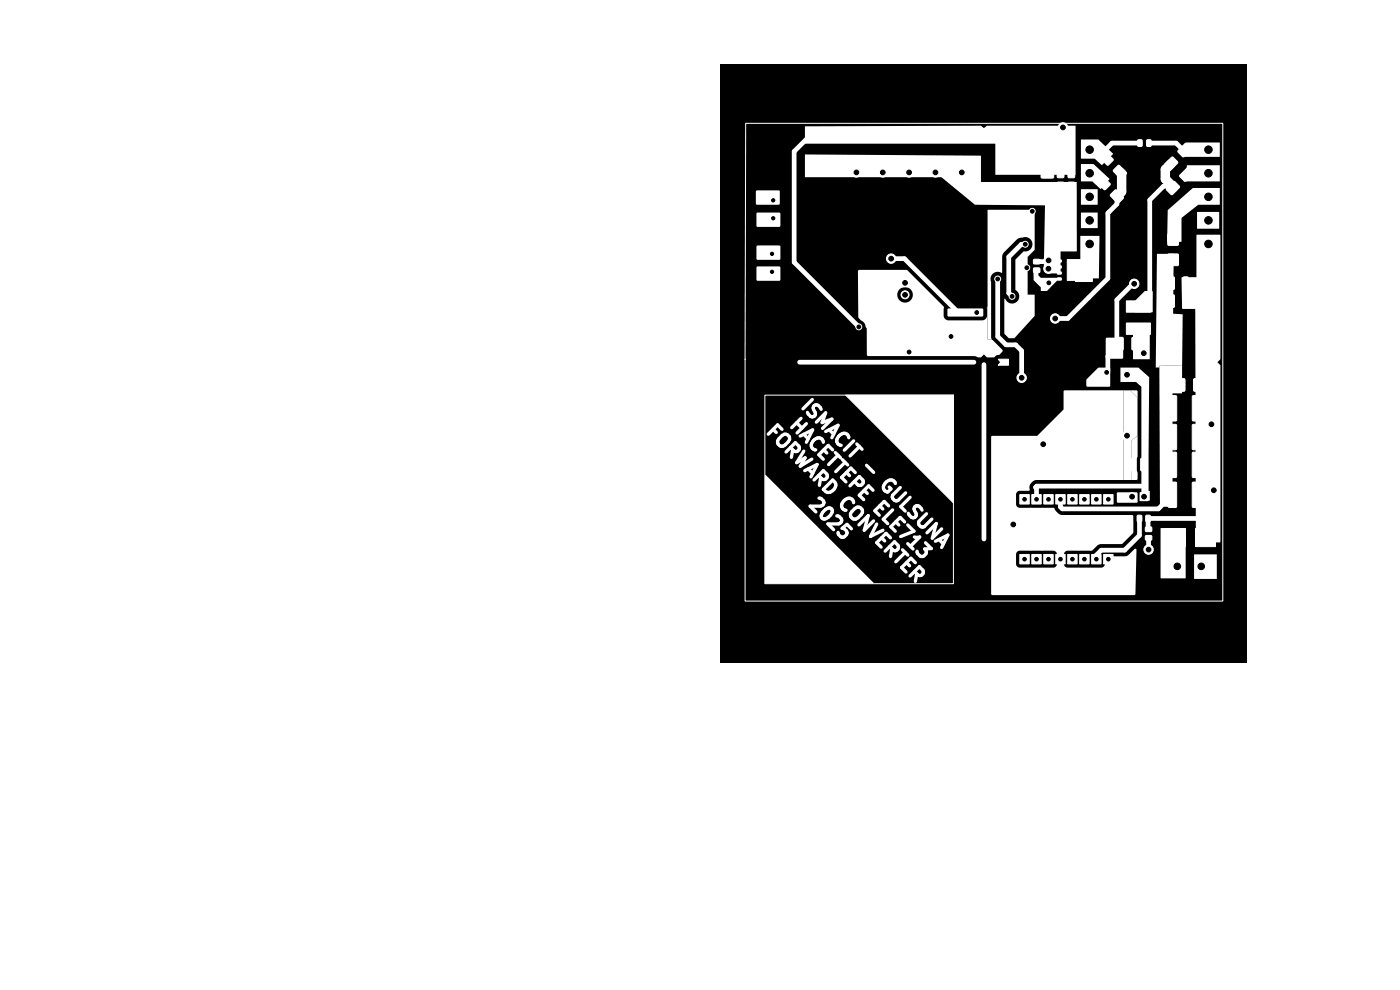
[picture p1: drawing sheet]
<svg xmlns="http://www.w3.org/2000/svg" width="297mm" height="210mm" viewBox="0 0 297 210" stroke-linecap="round" stroke-linejoin="round" font-family="sans-serif">
<defs><g id="words">
<g font-size="3.9" fill="#fff">
<text x="166.7" y="90" transform="rotate(45 166.7 90)">HACETTEPE</text>
<text x="169.1" y="86" transform="rotate(45 169.1 86)">ISMACIT</text>
<text x="161.7" y="91.4" transform="rotate(45 161.7 91.4)">FORWARD CONVERTER</text>
<text x="182.9" y="99.8" transform="rotate(45 182.9 99.8)">-</text>
<text x="170.8" y="106.8" transform="rotate(45 170.8 106.8)">2025</text>
<text x="187.9" y="104.8" transform="rotate(45 187.9 104.8)">GULSUNA</text>
<text x="185.4" y="108.7" transform="rotate(45 185.4 108.7)">ELE713</text>
</g>
</g></defs>
<path d="M152.9 13.7h111.6v126.8h-111.6z" fill="#000"/>
<path d="M158.2 26.2h101.2v101.3h-101.3zM162.3 83.8h40v40h-40zM255.6 102.9l.1 .1" fill="none" stroke="#fff" stroke-width=".21"/>
<g fill="#fff" stroke="#fff" stroke-width=".21">
<path d="M211.8 76.2h2.1v1.3h-2.1l.5-.7z"/>
<path d="M179.4 83.8h22.9v22.9z"/>
<path d="M162.4 100.8l22.8 22.9h-22.8z"/>
<path d="M242.9 61.8h1.5v4.4h-3.5v-2.3z"/>
<path d="M216.3 104.9h2v2h-2z"/>
<path d="M218.9 104.9h2v2h-2z"/>
<path d="M221.4 104.9h2v2h-2z"/>
<path d="M224 104.9h2v2h-2z"/>
<path d="M226.5 104.9h2v2h-2z"/>
<path d="M229 104.9h2v2h-2z"/>
<path d="M231.6 104.9h2v2h-2z"/>
<path d="M234.1 104.9h2v2h-2z"/>
<path d="M234.1 117.6h2v2h-2z"/>
<path d="M231.6 117.6h2v2h-2z"/>
<path d="M229 117.6h2v2h-2z"/>
<path d="M226.5 117.6h2v2h-2z"/>
<path d="M224 117.6h2v2h-2z"/>
<path d="M221.4 117.6h2v2h-2z"/>
<path d="M218.9 117.6h2v2h-2z"/>
<path d="M216.3 117.6h2v2h-2z"/>
<path d="M241.4 29.7l.7-.1 .2 .2v1l-.1 .3h-.6l-.3-.2z"/>
<path d="M243.3 29.7l.7-.1 .2 .2v1l-.1 .3h-.6l-.3-.2z"/>
<path d="M243 111.8h1.2l.2 .2-.1 .6-.2 .2h-1l-.1-.3z"/>
<path d="M243 113.7l1.2-.1 .2 .2-.1 .7-.2 .1h-1l-.1-.2z"/>
<path d="M191.2 59.2h1.7v1.7h-1.7z"/>
<path d="M163.1 57h1.4v1.4h-1.4z"/>
<path d="M163.3 41.8h1.4v1.4h-1.4z"/>
<path d="M241.9 104.5h1.7v1.7h-1.7z"/>
<path d="M219.3 56.9l1.2-.1 .1 .3v.6l-.2 .1h-1l-.2-.2z"/>
<path d="M219.3 55.1l1.2-.1 .1 .2v.7l-.2 .1h-1l-.2-.2z"/>
<path d="M247.2 112.1h4.3v3.9h-4.3z"/>
<path d="M253.6 112.1h4.3v3.9h-4.3z"/>
<path d="M253 102.3h1.5l.2 .1v5l-.1 .2-1.4 .1-.3-.2z"/>
<path d="M247.9 102.3h1.5l.2 .1v5l-.1 .2-1.4 .1-.3-.2z"/>
<path d="M220.9 36.7h2.5l.1 .2v.7l-.2 .2h-2.3l-.2-.3z"/>
<path d="M220.9 39.7l2.5-.1 .1 .2v.8l-.2 .1h-2.3l-.2-.2z"/>
<path d="M253 90.1l1.5-.1 .2 .2v5l-.1 .2h-1.4l-.3-.1z"/>
<path d="M247.9 90.1l1.5-.1 .2 .2v5l-.1 .2h-1.4l-.3-.1z"/>
<path d="M224.3 36.8l1.3-.1 .1 .3v.6l-.2 .1h-1.1l-.1-.2z"/>
<path d="M224.3 38.7l1.3-.1 .1 .3v.6l-.2 .1h-1.1l-.1-.2z"/>
<path d="M226.6 36.8l1.2-.1 .2 .3v.6l-.2 .1h-1.1l-.1-.2z"/>
<path d="M226.6 38.7l1.2-.1 .2 .3v.6l-.2 .1h-1.1l-.1-.2z"/>
<path d="M251 58.8l.9-.1 .2 .2v2.3l-.1 .2h-.8l-.2-.1z"/>
<path d="M248.1 58.8l.8-.1 .2 .2 .1 2.3-.2 .2h-.7l-.3-.1z"/>
<path d="M248.9 38.6h.4l1 1-1.7 1.7-1.2-1.2z"/>
<path d="M251.7 35.7h.4l1 1.1-1.7 1.7-1.2-1.2z"/>
<path d="M247.8 49.6h2.1v2.4h-2.1z"/>
<path d="M247.8 53.9h2.1v2.4h-2.1z"/>
<path d="M226.4 55.1h4.6v4.4h-4.6z"/>
<path d="M224.4 59l.7-.1 .1 .5h-.8z"/>
<path d="M224.4 57.7h.7l.1 .4-.8 .1z"/>
<path d="M224.4 56.4h.7l.1 .4-.8 .1z"/>
<path d="M224.4 55.2l.7-.1 .1 .4-.8 .1z"/>
<path d="M253 96l1.5-.1 .2 .2v5l-.1 .2h-1.4l-.3-.1z"/>
<path d="M247.9 96l1.5-.1 .2 .2v5l-.1 .2h-1.4l-.3-.1z"/>
<path d="M236.2 36l1-.9h.2l1.5 1.4 .1 .3-1 1-.3 .1-1.5-1.5z"/>
<path d="M234.3 32.3h.4l1.5 1.5-.1 .3-1 .9h-.3l-1.4-1.5v-.3z"/>
<path d="M242 97.3l.9-.1 .2 .2v2.3l-.1 .2h-.8l-.2-.2z"/>
<path d="M239.1 97.3l.8-.1 .3 .2v2.3l-.2 .2h-.7l-.3-.2z"/>
<path d="M248.8 118.4l1.7-.1 .3 .2v3.2l-.2 .2h-1.6l-.3-.1z"/>
<path d="M253.3 80.4l.8-.1 .2 .2v2.3l-.1 .2h-.8l-.2-.1z"/>
<path d="M250.3 80.4l.8-.1 .3 .2v2.3l-.2 .2h-.7l-.2-.1z"/>
<path d="M251 62.6l.9-.1 .2 .2v2.3l-.1 .2h-.8l-.2-.1z"/>
<path d="M248.1 62.6l.8-.1 .2 .2 .1 2.3-.2 .2h-.7l-.3-.1z"/>
<path d="M240.2 71.6l.8-.1 .2 .2 .1 2.3-.2 .2h-.7l-.3-.1z"/>
<path d="M237.2 71.6l.9-.1 .2 .2v2.3l-.2 .2h-.7l-.2-.1z"/>
<path d="M235.6 41.2l.9-.9h.3l1.5 1.4v.3l-.9 1-.3 .1-1.5-1.5z"/>
<path d="M232.8 38.4l.9-.9 .3-.1 1.5 1.5v.3l-1 1h-.2l-1.5-1.4z"/>
<path d="M243.1 109.4l.7-.1 .3 .1v1l-.2 .3h-.6l-.2-.2z"/>
<path d="M241.3 109.4l.7-.1 .2 .1v1l-.1 .3h-.6l-.3-.2z"/>
<path d="M253 84l1.5-.1 .2 .2v5l-.1 .2h-1.4l-.2-.1z"/>
<path d="M247.9 84l1.5-.1 .2 .2v5l-.1 .2h-1.4l-.2-.1z"/>
<path d="M247.1 34.8l1.6-1.5 1.2 1.2-1.7 1.6-1.1-1z"/>
<path d="M249.9 31.9l1.6-1.4 1.2 1.1-1.7 1.7-1.1-1z"/>
<path d="M239 68.5h5.1v2.4h-5.1z"/>
<path d="M239 63.8h5.1v2.4h-5.1z"/>
<circle cx="217.3" cy="105.9" r=".38"/>
<circle cx="219.9" cy="105.9" r=".38"/>
<circle cx="222.4" cy="105.9" r=".38"/>
<circle cx="225" cy="105.9" r=".38"/>
<circle cx="227.5" cy="105.9" r=".38"/>
<circle cx="230" cy="105.9" r=".38"/>
<circle cx="232.6" cy="105.9" r=".38"/>
<circle cx="235.1" cy="105.9" r=".38"/>
<circle cx="235.1" cy="118.6" r=".38"/>
<circle cx="232.6" cy="118.6" r=".38"/>
<circle cx="230" cy="118.6" r=".38"/>
<circle cx="227.5" cy="118.6" r=".38"/>
<circle cx="225" cy="118.6" r=".38"/>
<circle cx="222.4" cy="118.6" r=".38"/>
<circle cx="219.9" cy="118.6" r=".38"/>
<circle cx="217.3" cy="118.6" r=".38"/>
<circle cx="192" cy="60" r=".5"/>
<circle cx="192" cy="62.5" r=".5"/>
<circle cx="163.8" cy="53.8" r=".35"/>
<circle cx="163.8" cy="57.7" r=".35"/>
<circle cx="256.4" cy="31.7" r=".8"/>
<circle cx="256.4" cy="36.7" r=".8"/>
<circle cx="256.4" cy="41.7" r=".8"/>
<circle cx="256.4" cy="46.7" r=".8"/>
<circle cx="256.4" cy="51.7" r=".8"/>
<circle cx="231.2" cy="31.7" r=".8"/>
<circle cx="231.2" cy="36.7" r=".8"/>
<circle cx="231.2" cy="41.7" r=".8"/>
<circle cx="231.2" cy="46.7" r=".8"/>
<circle cx="231.2" cy="51.7" r=".8"/>
<circle cx="164" cy="46.3" r=".35"/>
<circle cx="164" cy="42.5" r=".35"/>
<circle cx="242.7" cy="105.4" r=".5"/>
<circle cx="240.2" cy="105.4" r=".5"/>
<circle cx="249.8" cy="120.1" r=".7"/>
<circle cx="254.8" cy="120.1" r=".7"/>
<circle cx="192" cy="62.5" r=".85"/>
<circle cx="163.8" cy="53.8" r=".7"/>
<circle cx="256.4" cy="31.7" r="1.27"/>
<circle cx="256.4" cy="36.7" r="1.27"/>
<circle cx="256.4" cy="41.7" r="1.27"/>
<circle cx="256.4" cy="46.7" r="1.27"/>
<circle cx="256.4" cy="51.7" r="1.27"/>
<circle cx="231.2" cy="31.7" r="1.27"/>
<circle cx="231.2" cy="36.7" r="1.27"/>
<circle cx="231.2" cy="41.7" r="1.27"/>
<circle cx="231.2" cy="46.7" r="1.27"/>
<circle cx="231.2" cy="51.7" r="1.27"/>
<circle cx="164" cy="46.3" r=".7"/>
<circle cx="240.2" cy="105.4" r=".85"/>
<circle cx="242.6" cy="74.9" r="1"/>
<circle cx="182.2" cy="69.3" r=".63"/>
<circle cx="215" cy="111.3" r="1"/>
<circle cx="221.3" cy="94.2" r="1"/>
<circle cx="192.9" cy="74.7" r=".63"/>
<circle cx="201.8" cy="71.4" r=".63"/>
<circle cx="207.2" cy="66.3" r=".63"/>
<circle cx="189.1" cy="54.9" r="1"/>
<circle cx="198.5" cy="36.6" r="1"/>
<circle cx="192.9" cy="36.6" r="1"/>
<circle cx="204" cy="36.6" r="1"/>
<circle cx="181.7" cy="36.6" r="1"/>
<circle cx="187.3" cy="36.6" r="1"/>
<circle cx="243.7" cy="116.6" r="1"/>
<circle cx="219" cy="44.8" r=".62"/>
<circle cx="217.8" cy="56.8" r=".63"/>
<circle cx="257" cy="90" r="1"/>
<circle cx="257.5" cy="104" r="1"/>
<circle cx="225.5" cy="27" r="1"/>
<circle cx="222.5" cy="60" r=".62"/>
<circle cx="234.8" cy="79" r=".63"/>
<circle cx="240.6" cy="60.2" r="1"/>
<circle cx="239.1" cy="79.5" r="1"/>
<circle cx="222.5" cy="55.2" r="1"/>
<circle cx="222.4" cy="57" r="1"/>
<circle cx="223.9" cy="67.6" r="1"/>
<circle cx="211.7" cy="59.2" r=".63"/>
<circle cx="214.7" cy="62.9" r=".63"/>
<circle cx="217.5" cy="51.8" r=".63"/>
<circle cx="239.1" cy="92.4" r="1"/>
<circle cx="216.7" cy="80.1" r="1"/>
</g>
<g fill="none" stroke="#fff" stroke-width="1">
<path d="M171.8 28.2v.6l-3.3 3.3v23.5l13.7 13.7M237.6 36.5l.6 .6M241.8 30.4h-5.9l-1.1 1.1v2.1M243.7 30.4h5.8l1.5 1.5h.3M248.8 39.9l-.4-.4h-1.6l-2.9 2.9v21l-.6 .6M189.1 54.9h2.8l11.4 11.4h3.9M211.7 59.2v12.2l1.7 1.8h2.1l1.2 1.2v5.7M217.5 51.8h-.8l-2.7 2.7v7.7l.7 .7M236.9 41.7v1.6l-1.9 1.9v13.9l-8.5 8.5h-2.6M169.6 76.8h37M208.7 77.3v37M240.6 60.2h-.2l-3.5 3.4v8.5l.8 .8-2.7 2.7v3.1l-.2 .3"/>
<path d="M241.7 110v3.6l-3.1 3.1h-5l-1 1.1v1M242.8 102.9l-.3 .2h-22.6l-.2 .3 .2 .2v2.5M243.7 112.3l-.1-2.3h11.2l.9 .9v2.1M243.7 114.1v2.5M248.7 105l-3 3h-20.3l-.4-.5v-1.4"/>
</g>
<path d="M254.8 119.4v1.5" fill="none" stroke="#fff" stroke-width="2.1"/>
<path d="M237.6 36.5l.3 .3v3.9l-1 1M248.5 34.7l-1.3 1.2v2.1l1.6 1.6v.3" fill="none" stroke="#fff" stroke-width="2"/>
<g fill="#fff">
<path d="M250 31.7l1.5-1.5h7.3v3.1h-7.5z"/>
<path d="M229.3 29.6h3.7l3.2 3.1-2.4 2.3-1.6-1.3-2.9-.1z"/>
<path d="M238.3 82.9h1.6l1.3 1.4v8.2l-1.2 1v8.3h-1.7z"/>
<path d="M234.6 71.7h3.6v4.3h-3.6z"/>
<path d="M247.7 44.6l5.4-4.7h5.7v3.5h-4.6l-3.6 2.8v5.1h-3z"/>
<path d="M245.9 77.6l4.9-.1v5.9h-2.1v24.2l-2.6-.2z"/>
<path d="M229.3 34.8h2.7l3.4 3.2-1.9 2.1-1.8-1.6h-2.4z"/>
<path d="M229.2 50l4 .1-.1 8.9-1.2 .1-.1 .7h-3.8v-4.7h1.2z"/>
<path d="M246.3 112l5.2 .1v10.6l-5.3-.1z"/>
<path d="M237.7 78h3.8l2.3 2-.1 24.1 .2 .1v2h-1.8v-24.2l-1.1-1h-3.3z"/>
<path d="M219.2 57.2h1.1v1.2l.5 .5h3.9v.5h-.3l-2.3 2.3h-1.3v-.7l-1.5-1.6z"/>
<path d="M245.4 53.9h3.6l-.1 12.6 2 .2-.1 11.3v-.5l-4.9 .1v.4l-.7-.1z"/>
<path d="M170.8 32.8l37.3 .2v5.6h20.3v14.7h-3.4v4.7h-2.5l-1.1-1 .1-1h-1.2v-1h1.2l.2-11.4-14.9-.2-7.1-5.8h-28.9z"/>
<path d="M251.8 35.1h7v3.4h-7.2z"/>
<path d="M201.1 65.5l7.2-.1 .3 .3v1.2l-.3 .3h-7.1l-.2-.3z"/>
<path d="M240.4 70.4h3.5v5.8h-3.5z"/>
<path d="M209.5 44.5l10 .1v8.4l-1.5 1.5v8h1.5v4.5l-4.3 4.8h-1.2l-.9-1v-7.4l.1-.1a1.57 1.57 0 0 0 2.5 .7 1.57 1.57 0 0 0-.3-2.6v-6.3l1.7-1.8a1.56 1.56 0 0 0 1.9-1.7 1.56 1.56 0 0 0-2.2-1.2l-1 .3-3 3.1-.2 .6v3.5a1.58 1.58 0 0 0-1.9 .1 1.58 1.58 0 0 0-.4 1.8v11.7l.2 .6-1-.1z"/>
<path d="M182.1 57.3h10.3l5.3 5.2h-4a1.66 1.66 0 0 0-2.4-1.4 1.66 1.66 0 0 0-.3 2.8 1.66 1.66 0 0 0 2.6-1.1l.1-.3h4l2.5 2.6v2.1l.3 .5 .6 .2h7.7l.3-.3 .3-.4-.1-1.9 .2-.3v7l1.1 .1 2 2.1v.4l-.5 .6-.7 .2-.6 .4h-1.4l-.7-.6-.7 .6-1.3-.3h-22.5l-.3-.3v-5.6l-.3-.2a1.58 1.58 0 0 0-.9-1.4l-.6-.7z"/>
<path d="M219.4 67.1l-4.3 4.7z"/>
<path d="M210.3 92.5h9.7l5.6-5.6v-3.8l.2-.3 15.5 .1v18.9h-1.3v-8.3l1.2-1v-8.2l-1.3-1.4h-1.6v18.9h-18.5l-.5 .2-.6 .5-.3 1a.39 .39 0 0 1-.2 .6h-2l-.5 .3-.2 .5v2.1a.79 .79 0 0 0 .8 .7h7.2l1 1.2 .8 .4h15l.1 .2v3.4l-2.4 2.5h-4.7l-.5 .3-1.2 1.1h-5.3l-.4 .3-.2 .5h-1.5l-.3-.6-.4-.2h-7.3l-.4 .2-.2 .4-.1 2.3a.79 .79 0 0 0 .8 .7l7.5-.1 .4-.5v-2.2h1.5v2.1a.79 .79 0 0 0 .8 .7h7.3l.4-.3 .2-.3v-1.5l.1-.3h4.4l.5-.3 1.3-1.2 .3-.1 .1 .2-.2 9.5-.3 .1h-30.1l-.2-.1z"/>
<path d="M237 104.5l4.2-.1 .1 .3v1.8l-.2 .1h-4l-.2-.2z"/>
<path d="M170.8 26.8l37.3-.1 .6 .5 .7-.5h18.7l.1 10.4h-17v-6.6h-40.4z"/>
<path d="M230.5 80.4l2.5-2.4h2.3l.2 .1v3.7l-.1 .2h-4.8l-.1-.2z"/>
<path d="M160.6 45.2l4.8-.1 .2 .2-.1 2.7-.2 .1h-4.7l-.1-.2z"/>
<path d="M160.4 40.5l4.9-.1 .1 .2v2.7l-.2 .1h-4.7l-.1-.2z"/>
<path d="M160.6 52.1h4.8l.2 .2-.1 2.7-.2 .1h-4.7l-.1-.2z"/>
<path d="M160.6 56.6l4.8-.1 .2 .3-.1 2.6-.2 .2-4.7-.1-.1-.2z"/>
<path d="M253.9 49.8h4.9l.1 .1v26.2l-.6 .7 .6 .7v37.4l-.1 .2h-5l-.1-.2-.1-49.4h-2.8l-.2-6.6 .2-.1h3z"/>
<path d="M254 45h4.6v3.5h-4.6z"/>
<path d="M229.3 40.1h3.6v3.3h-3.6z"/>
<path d="M229.3 45.1h3.6v3.3h-3.6z"/>
<path d="M253.3 117.6h4.8v5.2h-4.8z"/>
</g>
<g fill="#000" stroke="#000" stroke-width=".21">
<circle cx="181.7" cy="36.6" r=".5"/>
<circle cx="187.3" cy="36.6" r=".5"/>
<circle cx="192.9" cy="36.6" r=".5"/>
<circle cx="198.5" cy="36.6" r=".5"/>
<circle cx="204" cy="36.6" r=".5"/>
<circle cx="225.5" cy="27" r=".5"/>
<circle cx="231.2" cy="31.7" r=".8"/>
<circle cx="231.2" cy="36.7" r=".8"/>
<circle cx="256.4" cy="36.7" r=".8"/>
<circle cx="256.4" cy="31.7" r=".8"/>
<circle cx="163.8" cy="53.8" r=".35"/>
<circle cx="163.8" cy="57.7" r=".35"/>
<circle cx="164" cy="42.5" r=".35"/>
<circle cx="164" cy="46.3" r=".35"/>
<circle cx="189.1" cy="54.9" r=".5"/>
<circle cx="211.7" cy="59.2" r=".4"/>
<circle cx="217.5" cy="51.8" r=".4"/>
<circle cx="217.8" cy="56.8" r=".4"/>
<circle cx="219" cy="44.8" r=".4"/>
<circle cx="222.4" cy="57" r=".5"/>
<circle cx="222.5" cy="55.2" r=".5"/>
<circle cx="231.2" cy="46.7" r=".8"/>
<circle cx="231.2" cy="51.7" r=".8"/>
<circle cx="231.2" cy="41.7" r=".8"/>
<circle cx="256.4" cy="46.7" r=".8"/>
<circle cx="256.4" cy="51.7" r=".8"/>
<circle cx="256.4" cy="41.7" r=".8"/>
<circle cx="182.2" cy="69.3" r=".4"/>
<circle cx="192" cy="60" r=".5"/>
<circle cx="192" cy="62.5" r=".5"/>
<circle cx="192.9" cy="74.7" r=".4"/>
<circle cx="201.8" cy="71.4" r=".4"/>
<circle cx="207.2" cy="66.3" r=".4"/>
<circle cx="214.7" cy="62.9" r=".4"/>
<circle cx="222.5" cy="60" r=".4"/>
<circle cx="223.9" cy="67.6" r=".5"/>
<circle cx="234.8" cy="79" r=".4"/>
<circle cx="239.1" cy="79.5" r=".5"/>
<circle cx="240.6" cy="60.2" r=".5"/>
<circle cx="242.6" cy="74.9" r=".5"/>
<circle cx="216.7" cy="80.1" r=".5"/>
<circle cx="221.3" cy="94.2" r=".5"/>
<circle cx="239.1" cy="92.4" r=".5"/>
<circle cx="257" cy="90" r=".5"/>
<circle cx="215" cy="111.3" r=".5"/>
<circle cx="217.3" cy="105.9" r=".38"/>
<circle cx="217.3" cy="118.6" r=".38"/>
<circle cx="219.9" cy="105.9" r=".38"/>
<circle cx="219.9" cy="118.6" r=".38"/>
<circle cx="222.4" cy="118.6" r=".38"/>
<circle cx="222.4" cy="105.9" r=".38"/>
<circle cx="225" cy="105.9" r=".38"/>
<circle cx="225" cy="118.6" r=".38"/>
<circle cx="227.5" cy="118.6" r=".38"/>
<circle cx="227.5" cy="105.9" r=".38"/>
<circle cx="230" cy="118.6" r=".38"/>
<circle cx="230" cy="105.9" r=".38"/>
<circle cx="232.6" cy="118.6" r=".38"/>
<circle cx="232.6" cy="105.9" r=".38"/>
<circle cx="235.1" cy="118.6" r=".38"/>
<circle cx="235.1" cy="105.9" r=".38"/>
<circle cx="240.2" cy="105.4" r=".5"/>
<circle cx="242.7" cy="105.4" r=".5"/>
<circle cx="243.7" cy="116.6" r=".5"/>
<circle cx="257.5" cy="104" r=".5"/>
<circle cx="249.8" cy="120.1" r=".7"/>
<circle cx="254.8" cy="120.1" r=".7"/>
</g>
<use href="#words"/>
</svg>
